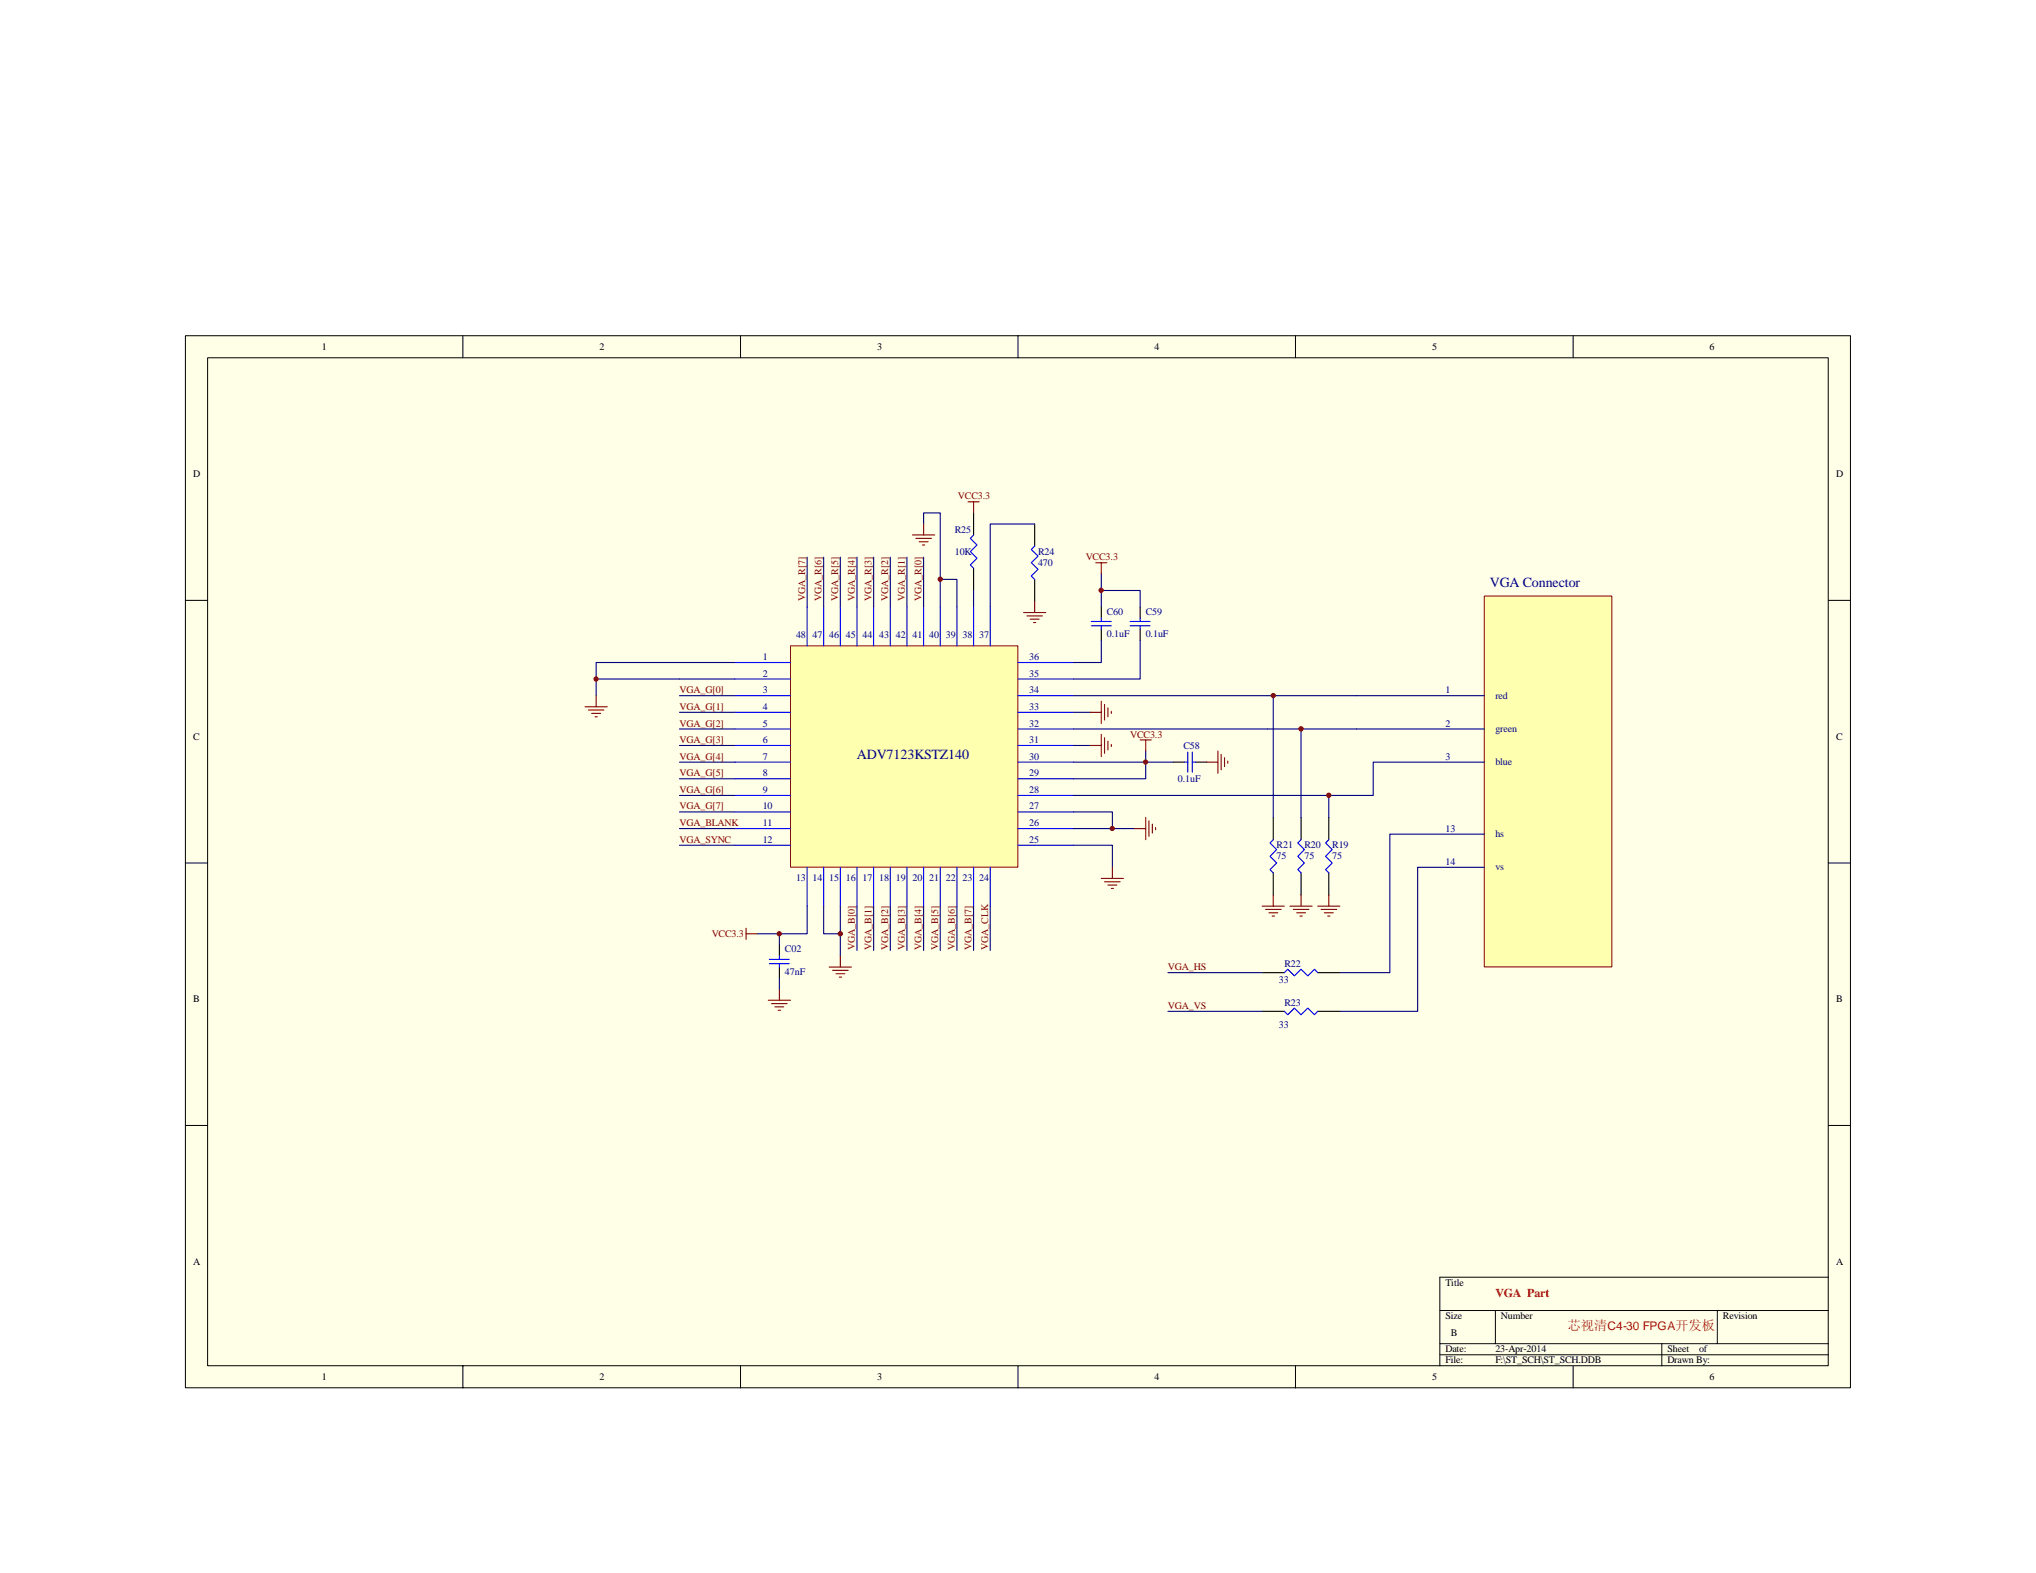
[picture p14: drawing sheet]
<svg xmlns="http://www.w3.org/2000/svg" width="279mm" height="216mm" viewBox="0 0 279 216" stroke-linecap="round" stroke-linejoin="round" font-family="sans-serif">
<defs><g id="words">
<g font-size="1.9" fill="#000080">
<text x="204.4" y="80.6">VGA Connector</text>
<text x="117.6" y="104.2">ADV7123KSTZ140</text>
</g>
<text font-size="1.8" fill="#f00" x="215.1" y="182.5">芯视清C4-30 FPGA开发板</text>
<text font-size="1.6" fill="#f00" x="205.2" y="178">VGA Part</text>
<g font-size="1.4">
<text x="44.2" y="48">1</text>
<text x="82.3" y="48">2</text>
<text x="120.4" y="48">3</text>
<text x="158.4" y="48">4</text>
<text x="196.5" y="48">5</text>
<text x="234.6" y="48">6</text>
<text x="26.5" y="65.5">D</text>
<text x="252" y="65.5">D</text>
<text x="26.5" y="101.5">C</text>
<text x="252" y="101.5">C</text>
<text x="26.5" y="137.6">B</text>
<text x="252" y="137.6">B</text>
<text x="26.5" y="173.6">A</text>
<text x="252" y="173.6">A</text>
<text x="198.4" y="176.5">Title</text>
<text x="198.4" y="181.1">Size</text>
<text x="198.4" y="185.6">Date:</text>
<text x="199.1" y="183.3">B</text>
<text x="205.2" y="185.6">23-Apr-2014</text>
<text x="206" y="181.1">Number</text>
<text x="228.8" y="185.6">Sheet</text>
<text x="233.2" y="185.6">of</text>
<text x="236.4" y="181.1">Revision</text>
<text x="44.2" y="189.4">1</text>
<text x="82.3" y="189.4">2</text>
<text x="120.4" y="189.4">3</text>
<text x="158.4" y="189.4">4</text>
<text x="196.5" y="189.4">5</text>
<text x="198.4" y="187.1">File:</text>
<text x="205.2" y="187.1">F:\ST_SCH\ST_SCH.DDB</text>
<text x="228.8" y="187.1">Drawn By:</text>
<text x="234.6" y="189.4">6</text>
</g>
<g font-size="1.4" fill="#800000">
<text x="131.5" y="68.5">VCC3.3</text>
<text x="149" y="76.9">VCC3.3</text>
<text x="110.5" y="82.5" transform="rotate(-90 110.5 82.5)">VGA_R[7]</text>
<text x="112.8" y="82.5" transform="rotate(-90 112.8 82.5)">VGA_R[6]</text>
<text x="115" y="82.5" transform="rotate(-90 115 82.5)">VGA_R[5]</text>
<text x="117.3" y="82.5" transform="rotate(-90 117.3 82.5)">VGA_R[4]</text>
<text x="119.6" y="82.5" transform="rotate(-90 119.6 82.5)">VGA_R[3]</text>
<text x="121.9" y="82.5" transform="rotate(-90 121.9 82.5)">VGA_R[2]</text>
<text x="124.2" y="82.5" transform="rotate(-90 124.2 82.5)">VGA_R[1]</text>
<text x="126.5" y="82.5" transform="rotate(-90 126.5 82.5)">VGA_R[0]</text>
<text x="93.2" y="95.1">VGA_G[0]</text>
<text x="93.2" y="97.4">VGA_G[1]</text>
<text x="93.2" y="99.7">VGA_G[2]</text>
<text x="93.2" y="102">VGA_G[3]</text>
<text x="155.1" y="101.2">VCC3.3</text>
<text x="93.2" y="104.3">VGA_G[4]</text>
<text x="93.2" y="106.6">VGA_G[5]</text>
<text x="93.2" y="108.8">VGA_G[6]</text>
<text x="93.2" y="111.1">VGA_G[7]</text>
<text x="93.2" y="113.4">VGA_BLANK</text>
<text x="93.2" y="115.7">VGA_SYNC</text>
<text x="97.7" y="128.6">VCC3.3</text>
<text x="117.3" y="130.5" transform="rotate(-90 117.3 130.5)">VGA_B[0]</text>
<text x="119.6" y="130.5" transform="rotate(-90 119.6 130.5)">VGA_B[1]</text>
<text x="121.9" y="130.5" transform="rotate(-90 121.9 130.5)">VGA_B[2]</text>
<text x="124.2" y="130.5" transform="rotate(-90 124.2 130.5)">VGA_B[3]</text>
<text x="126.5" y="130.5" transform="rotate(-90 126.5 130.5)">VGA_B[4]</text>
<text x="128.8" y="130.5" transform="rotate(-90 128.8 130.5)">VGA_B[5]</text>
<text x="131" y="130.5" transform="rotate(-90 131 130.5)">VGA_B[6]</text>
<text x="133.3" y="130.5" transform="rotate(-90 133.3 130.5)">VGA_B[7]</text>
<text x="135.6" y="130.5" transform="rotate(-90 135.6 130.5)">VGA_CLK</text>
<text x="160.3" y="133.2">VGA_HS</text>
<text x="160.3" y="138.5">VGA_VS</text>
</g>
<g font-size="1.4" fill="#000080">
<text x="131" y="73.1">R25</text>
<text x="131" y="76.1">10K</text>
<text x="142.5" y="76.1">R24</text>
<text x="142.5" y="77.7">470</text>
<text x="109.2" y="87.5">48</text>
<text x="111.5" y="87.5">47</text>
<text x="113.8" y="87.5">46</text>
<text x="116.1" y="87.5">45</text>
<text x="118.4" y="87.5">44</text>
<text x="120.6" y="87.5">43</text>
<text x="122.9" y="87.5">42</text>
<text x="125.2" y="87.5">41</text>
<text x="127.5" y="87.5">40</text>
<text x="129.8" y="87.5">39</text>
<text x="132.1" y="87.5">38</text>
<text x="134.4" y="87.5">37</text>
<text x="151.9" y="84.3">C60</text>
<text x="151.9" y="87.4">0.1uF</text>
<text x="157.2" y="84.3">C59</text>
<text x="157.2" y="87.4">0.1uF</text>
<text x="104.7" y="90.6">1</text>
<text x="104.7" y="92.9">2</text>
<text x="104.7" y="95.1">3</text>
<text x="141.2" y="90.6">36</text>
<text x="141.2" y="95.1">34</text>
<text x="141.2" y="92.9">35</text>
<text x="198.4" y="95.1">1</text>
<text x="205.2" y="95.9">red</text>
<text x="104.7" y="97.4">4</text>
<text x="104.7" y="99.7">5</text>
<text x="104.7" y="102">6</text>
<text x="141.2" y="102">31</text>
<text x="141.2" y="99.7">32</text>
<text x="141.2" y="97.4">33</text>
<text x="198.4" y="99.7">2</text>
<text x="205.2" y="100.5">green</text>
<text x="104.7" y="104.3">7</text>
<text x="104.7" y="106.6">8</text>
<text x="141.2" y="106.6">29</text>
<text x="141.2" y="104.3">30</text>
<text x="161.6" y="107.3">0.1uF</text>
<text x="162.4" y="102.7">C58</text>
<text x="198.4" y="104.3">3</text>
<text x="205.2" y="105">blue</text>
<text x="104.7" y="108.8">9</text>
<text x="104.7" y="111.1">10</text>
<text x="104.7" y="113.4">11</text>
<text x="141.2" y="113.4">26</text>
<text x="141.2" y="111.1">27</text>
<text x="141.2" y="108.8">28</text>
<text x="104.7" y="115.7">12</text>
<text x="141.2" y="115.7">25</text>
<text x="175.2" y="116.4">R21</text>
<text x="175.2" y="118">75</text>
<text x="179" y="116.4">R20</text>
<text x="179" y="118">75</text>
<text x="182.8" y="116.4">R19</text>
<text x="182.8" y="118">75</text>
<text x="198.4" y="114.2">13</text>
<text x="198.4" y="118.7">14</text>
<text x="205.2" y="114.9">hs</text>
<text x="205.2" y="119.5">vs</text>
<text x="109.2" y="121">13 14 15 16 17 18 19 20 21 22 23 24</text>
<text x="107.7" y="130.7">C02</text>
<text x="107.7" y="133.8">47nF</text>
<text x="175.5" y="135">33</text>
<text x="176.3" y="132.7">R22</text>
<text x="175.5" y="141.1">33</text>
<text x="176.3" y="138">R23</text>
</g>
</g></defs>
<path d="M25.4 46.1h228.5v144.4h-228.5z" fill="#ffffe8"/>
<g fill="none" stroke="#000" stroke-width=".14">
<path d="M25.4 46.1h228.5v144.4h-228.5zM28.5 49.1h222.4v138.4h-222.4zM63.5 46.1v3M101.6 46.1v3M139.7 46.1v3M177.8 46.1v3M215.9 46.1v3M25.4 82.4h3.1M250.9 82.4h3.1M25.4 118.4h3.1M250.9 118.4h3.1M25.4 154.5h3.1"/>
<path d="M250.9 154.5h3.1M197.6 179.9h53.3M205.2 179.9v4.5M235.7 179.9v4.5M250.9 175.3h-53.3v12.2M63.5 187.5v3M101.6 187.5v3M139.7 187.5v3M177.8 187.5v3M197.6 184.4h53.3M197.6 185.9h53.3M215.9 187.5v3"/>
<path d="M228 184.4v3.1"/>
</g>
<path d="M108.5 88.7h31.2v30.3h-31.2z" fill="#ffffb0"/>
<path d="M108.5 88.6h31.2v30.4h-31.2z" fill="none" stroke="#800000" stroke-width=".14"/>
<g fill="none" stroke="#00f" stroke-width=".15">
<path d="M133.6 73.4l-.4 .5 .9 .9-.9 .9 .9 .9-.9 .9 .4 .5M142 75l-.5 .4 1 .9-1 .9 1 .9-1 1 .5 .4M100.9 90.9h7.6M100.9 93.2h7.6M100.9 95.5h7.6M100.9 97.8h7.6M110.8 83.3v5.3M113 83.3v5.3M115.3 83.3v5.3M117.6 83.3v5.3M119.9 83.3v5.3M122.2 83.3v5.3"/>
<path d="M124.5 83.3v5.3M126.7 83.3v5.3M129 83.3v5.3M131.3 83.3v5.3M133.6 83.3v5.3M135.9 83.3v5.3M139.7 90.9h7.6M139.7 93.2h7.6M139.7 95.5h7.6M139.7 97.8h7.6M149.8 85.9h2.7M149.8 85.3h2.7"/>
<path d="M151.1 84.8v.5M151.1 85.9v.5M155.1 85.9h2.7M155.1 85.3h2.7M156.5 84.8v.5M156.5 85.9v.5M100.9 100.1h7.6M100.9 102.3h7.6M100.9 104.6h7.6M100.9 106.9h7.6M100.9 109.2h7.6M100.9 111.4h7.6"/>
<path d="M100.9 113.7h7.6M100.9 116h7.6M110.8 119v5.4M113 119v5.4M115.3 119v5.4M117.6 119v5.4M119.9 119v5.4M122.2 119v5.4M124.5 119v5.4M126.7 119v5.4M129 119v5.4M131.3 119v5.4"/>
<path d="M133.6 119v5.4M135.9 119v5.4M139.7 100.1h7.6M139.7 102.3h7.6M139.7 104.6h7.6M139.7 106.9h7.6M139.7 109.2h7.6M139.7 111.4h7.6M139.7 113.7h7.6M139.7 116h7.6M162.6 104.6h.4M163 103.2v2.8"/>
<path d="M163.6 104.6h.5M163.6 103.2v2.8M174.7 115.3l-.4 .4 .9 .9-.9 .9 .9 .9-.9 1 .4 .4M178.5 115.3l-.4 .4 .9 .9-.9 .9 .9 .9-.9 1 .4 .4M182.4 115.3l-.5 .4 .9 .9-.9 .9 .9 .9-.9 1 .5 .4M105.6 132.3h2.7M105.6 131.7h2.7M107 131.2v.5M107 132.3v.4M176.3 138.8l.4 .5 .9-.9 .9 .9 1-.9 .9 .9 .4-.5M176.3 133.5l.4-.5 .9 .9 .9-.9 1 .9 .9-.9 .4 .5"/>
</g>
<g fill="none" stroke="#000080" stroke-width=".15">
<path d="M110.8 76.5v6.8M113 76.5v6.8M115.3 76.5v6.8M117.6 76.5v6.8M119.9 76.5v6.8M122.2 76.5v6.8M124.5 76.5v6.8M126.7 76.5v6.8M126.7 71.9v-1.5h2.3v12.9M129 79.5h2.3v3.8M142 71.9h-6.1v11.4M151.1 78.8v4.5"/>
<path d="M93.2 95.5h7.7M93.2 97.8h7.7M100.9 90.9h-19.1v4.6M100.9 93.2h-19.1M133.6 81v2.3M147.3 95.5h38.9M147.3 97.8h2.3M151.1 81h5.4v2.3M151.1 87.9v3h-3.8M156.5 87.9v5.3h-9.2M174.7 95.5v16.7M93.2 100.1h7.7"/>
<path d="M93.2 102.3h7.7M93.2 104.6h7.7M93.2 106.9h7.7M93.2 109.2h7.7M93.2 111.4h7.7M93.2 113.7h7.7M93.2 116h7.7M147.3 116h5.4v3M147.3 111.4h5.4v2.3M147.3 100.1h38.9M147.3 102.3h2.3M147.3 113.7h8.4"/>
<path d="M157.2 103.1v1.5h-9.9M161 104.6h-3.8v2.3h-9.9M178.5 100.1v12.1M182.4 109.2v3M186.2 109.2h-38.9M107 128.2v1.5M107 134.3v1.5M110.8 124.4v3.8h-6.9M113 124.4v3.8h2.3M115.3 124.4v6.8M117.6 124.4v6.1M119.9 124.4v6.1"/>
<path d="M122.2 124.4v6.1M124.5 124.4v6.1M126.7 124.4v6.1M129 124.4v6.1M131.3 124.4v6.1M133.6 124.4v6.1M135.9 124.4v6.1M160.3 133.5h12.9M160.3 138.8h12.9"/>
</g>
<g fill="#800000" stroke="#800000" stroke-width=".14">
<circle cx="81.8" cy="93.2" r=".29"/>
<circle cx="106.9" cy="128.2" r=".3"/>
<circle cx="115.3" cy="128.2" r=".3"/>
<circle cx="152.6" cy="113.7" r=".29"/>
<circle cx="157.2" cy="104.6" r=".29"/>
<circle cx="151.1" cy="81" r=".3"/>
<circle cx="129" cy="79.5" r=".3"/>
<circle cx="174.7" cy="95.5" r=".29"/>
<circle cx="178.5" cy="100" r=".3"/>
<circle cx="182.4" cy="109.2" r=".3"/>
</g>
<g fill="none" stroke="#800000" stroke-width=".15">
<path d="M125.2 73.4h3.1M125.7 73.9h2.1M126.1 74.4h1.3M126.6 74.8h.3M126.7 71.9v1.5M132.8 68.9h1.6M133.6 68.9v1.5M150.4 77.2h1.5M151.1 77.2v1.6M80.3 97h3M80.8 97.5h2.1M81.2 97.9h1.2"/>
<path d="M81.7 98.4h.3M81.8 95.5v1.5M140.5 84.1h3M140.9 84.5h2.1M141.4 85h1.2M141.8 85.4h.3M142 82.6v1.5M149.6 97.8h1.5M151.1 96.2v3.1M151.6 96.7v2.1M152 97.2v1.2M152.5 97.6v.3"/>
<path d="M149.6 102.3h1.5M151.1 100.8v3M151.6 101.3v2.1M152 101.7v1.2M152.5 102.2v.3M152.7 119v1.6M155.7 113.7h1.5M156.5 101.6h1.5M157.2 101.6v1.5M157.2 112.2v3.1M157.7 112.7v2.1M158.1 113.1v1.2"/>
<path d="M158.6 113.6v.3M165.6 104.6h1.5M167.1 103.1v3M167.6 103.5v2.2M168 104v1.2M168.5 104.5v.3M102.4 127.4v1.5M102.4 128.2h1.5M105.4 137.3h3.1M105.9 137.8h2.1M106.3 138.2h1.2M106.8 138.7h.3"/>
<path d="M107 135.8v1.5M113.8 132.7h3M114.3 133.2h2.1M114.7 133.6h1.2M115.2 134.1h.3M115.3 131.2v1.5M151.1 120.6h3.1M151.6 121h2.1M152 121.5h1.3M152.5 121.9h.3M173.2 124.4h3.1M173.7 124.8h2.1"/>
<path d="M174.1 125.3h1.2M174.6 125.7h.3M174.7 122.9v1.5M177 124.4h3.1M177.5 124.8h2.1M177.9 125.3h1.3M178.4 125.7h.3M178.5 122.9v1.5M180.8 124.4h3.1M181.3 124.8h2.1M181.7 125.3h1.3M182.2 125.7h.3"/>
<path d="M182.4 122.9v1.5"/>
</g>
<g fill="none" stroke="#000" stroke-width=".15">
<path d="M133.6 70.4v3M133.6 78v3M142 71.9v3.1M142 79.5v3M151.1 83.3v1.5M151.1 86.4v1.5M156.5 83.3v1.5M156.5 86.4v1.5M161 104.6h1.6M164.1 104.6h1.5M174.7 112.2v3.1M174.7 119.8v3.1"/>
<path d="M178.5 112.2v3.1M178.5 119.8v3.1M182.4 112.2v3.1M182.4 119.8v3.1M107 129.7v1.5M107 132.7v1.6M173.2 133.5h3.1M173.2 138.8h3.1M180.8 138.8h3.1M180.8 133.5h3.1"/>
</g>
<path d="M203.7 81.8h17.5v50.9h-17.5z" fill="#ffffb0"/>
<path d="M203.7 81.8h17.5v50.9h-17.5z" fill="none" stroke="#800000" stroke-width=".14"/>
<path d="M186.2 95.5h17.5M186.2 100.1h17.5M203.7 104.6h-15.3v4.6h-2.2M203.7 114.5h-13v19h-6.8M203.7 119h-9.2v19.8h-10.6" fill="none" stroke="#000080" stroke-width=".15"/>
<use href="#words"/>
</svg>
